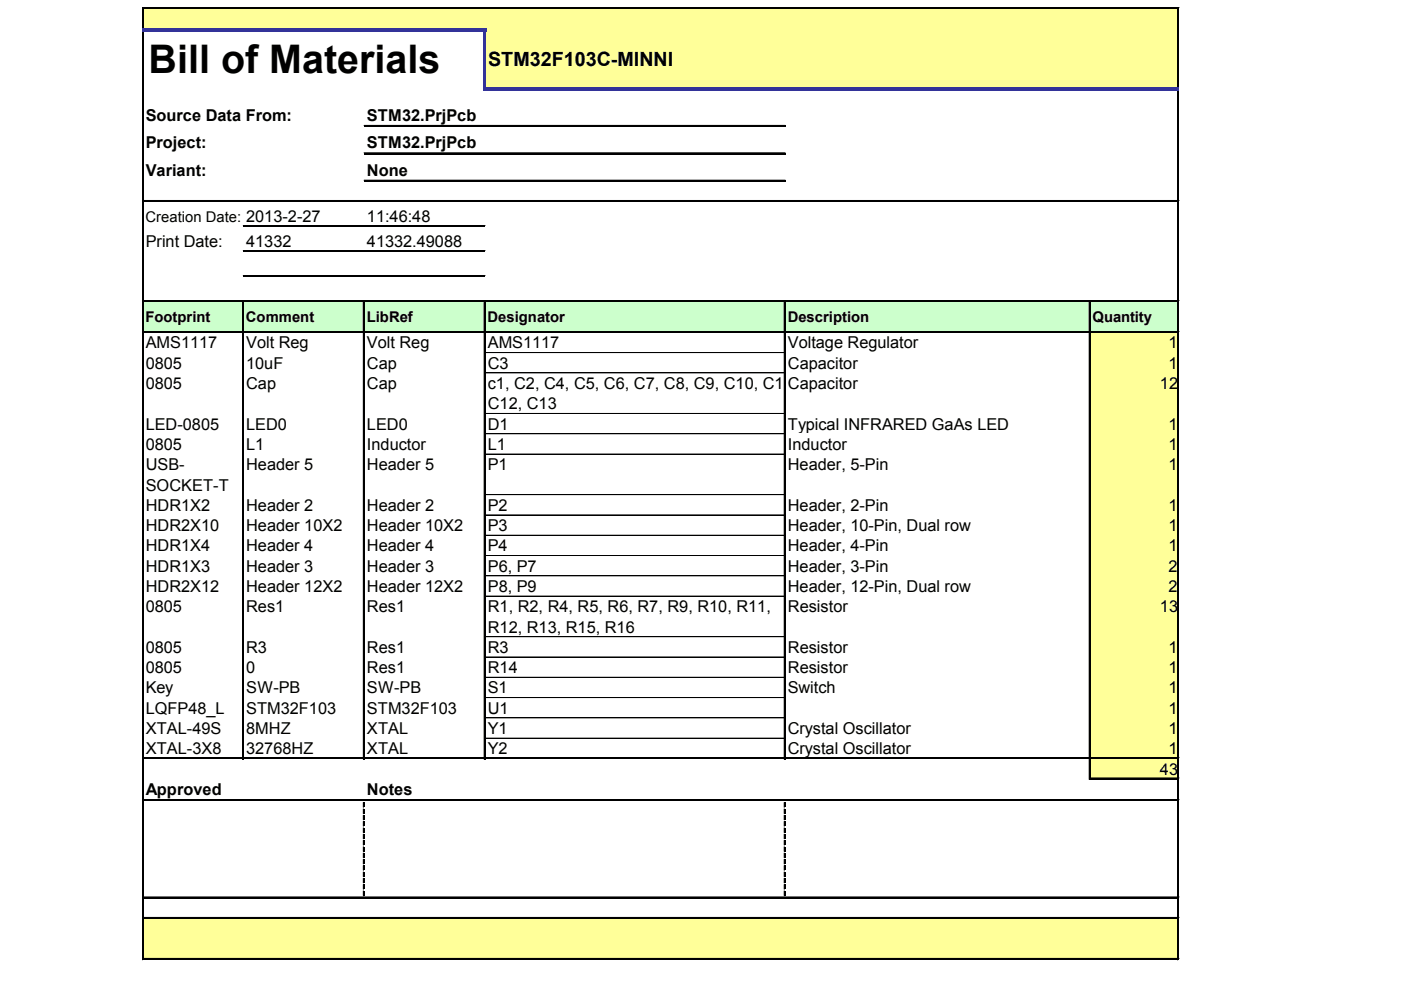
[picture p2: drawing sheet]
<svg xmlns="http://www.w3.org/2000/svg" width="297mm" height="210mm" viewBox="0 0 297 210" stroke-linecap="round" stroke-linejoin="round" font-family="sans-serif">
<defs><g id="words">
<text font-size="8.4" x="31.5" y="15.6">Bill of Materials</text>
<text font-size="4.2" x="103.5" y="14">STM32F103C-MINNI</text>
<g font-size="3.5">
<text x="30.9" y="25.7">Source Data From:</text>
<text x="77.8" y="25.7">STM32.PrjPcb</text>
<text x="30.9" y="31.5">Project:</text>
<text x="77.8" y="31.5">STM32.PrjPcb</text>
<text x="30.9" y="37.3">Variant:</text>
<text x="77.8" y="37.3">None</text>
<text x="77.8" y="47">11:46:48</text>
<text x="30.9" y="52.3">Print Date:</text>
<text x="52.2" y="52.3">41332</text>
<text x="77.8" y="52.3">41332.49088</text>
<text x="30.9" y="73.9">AMS1117</text>
<text x="52.2" y="73.9">Volt Reg</text>
<text x="77.8" y="73.9">Volt Reg</text>
<text x="103.4" y="73.9">AMS1117</text>
<text x="167" y="73.9">Voltage Regulator</text>
<text x="247.7" y="73.9">1</text>
<text x="30.9" y="78.2">0805</text>
<text x="30.9" y="82.5">0805</text>
<text x="52.2" y="78.2">10uF</text>
<text x="52.2" y="82.5">Cap</text>
<text x="77.8" y="78.2">Cap</text>
<text x="77.8" y="82.5">Cap</text>
<text x="103.4" y="78.2">C3</text>
<text x="103.4" y="82.5">c1, C2, C4, C5, C6, C7, C8, C9, C10, C11,</text>
<text x="167" y="78.2">Capacitor</text>
<text x="167" y="82.5">Capacitor</text>
<text x="245.9" y="82.5">12</text>
<text x="247.7" y="78.2">1</text>
<text x="103.4" y="86.8">C12, C13</text>
<text x="30.9" y="91.1">LED-0805</text>
<text x="30.9" y="95.4">0805</text>
<text x="52.2" y="91.1">LED0</text>
<text x="52.2" y="95.4">L1</text>
<text x="77.8" y="91.1">LED0</text>
<text x="77.8" y="95.4">Inductor</text>
<text x="103.4" y="91.1">D1</text>
<text x="103.4" y="95.4">L1</text>
<text x="167" y="91.1">Typical INFRARED GaAs LED</text>
<text x="167" y="95.4">Inductor</text>
<text x="247.7" y="91.1">1</text>
<text x="247.7" y="95.4">1</text>
<text x="30.9" y="99.7">USB-</text>
<text x="52.2" y="99.7">Header 5</text>
<text x="77.8" y="99.7">Header 5</text>
<text x="103.4" y="99.7">P1</text>
<text x="167" y="99.7">Header, 5-Pin</text>
<text x="247.7" y="99.7">1</text>
<text x="30.9" y="104">SOCKET-T</text>
<text x="30.9" y="108.3">HDR1X2</text>
<text x="30.9" y="112.6">HDR2X10</text>
<text x="52.2" y="108.3">Header 2</text>
<text x="52.2" y="112.6">Header 10X2</text>
<text x="77.8" y="108.3">Header 2</text>
<text x="77.8" y="112.6">Header 10X2</text>
<text x="103.4" y="108.3">P2</text>
<text x="103.4" y="112.6">P3</text>
<text x="167" y="108.3">Header, 2-Pin</text>
<text x="167" y="112.6">Header, 10-Pin, Dual row</text>
<text x="247.7" y="108.3">1</text>
<text x="247.7" y="112.6">1</text>
<text x="30.9" y="116.9">HDR1X4</text>
<text x="52.2" y="116.9">Header 4</text>
<text x="77.8" y="116.9">Header 4</text>
<text x="103.4" y="116.9">P4</text>
<text x="167" y="116.9">Header, 4-Pin</text>
<text x="247.7" y="116.9">1</text>
<text x="30.9" y="121.2">HDR1X3</text>
<text x="30.9" y="125.5">HDR2X12</text>
<text x="52.2" y="121.2">Header 3</text>
<text x="52.2" y="125.5">Header 12X2</text>
<text x="77.8" y="121.2">Header 3</text>
<text x="77.8" y="125.5">Header 12X2</text>
<text x="103.4" y="121.2">P6, P7</text>
<text x="103.4" y="125.5">P8, P9</text>
<text x="167" y="121.2">Header, 3-Pin</text>
<text x="167" y="125.5">Header, 12-Pin, Dual row</text>
<text x="247.7" y="121.2">2</text>
<text x="247.7" y="125.5">2</text>
<text x="30.9" y="129.8">0805</text>
<text x="52.2" y="129.8">Res1</text>
<text x="77.8" y="129.8">Res1</text>
<text x="103.4" y="129.8">R1, R2, R4, R5, R6, R7, R9, R10, R11,</text>
<text x="167" y="129.8">Resistor</text>
<text x="245.9" y="129.8">13</text>
<text x="103.4" y="134.1">R12, R13, R15, R16</text>
<text x="30.9" y="138.4">0805</text>
<text x="30.9" y="142.7">0805</text>
<text x="52.2" y="138.4">R3</text>
<text x="52.2" y="142.7">0</text>
<text x="77.8" y="138.4">Res1</text>
<text x="77.8" y="142.7">Res1</text>
<text x="103.4" y="138.4">R3</text>
<text x="103.4" y="142.7">R14</text>
<text x="167" y="138.4">Resistor</text>
<text x="167" y="142.7">Resistor</text>
<text x="247.7" y="138.4">1</text>
<text x="247.7" y="142.7">1</text>
<text x="30.9" y="147">Key</text>
<text x="52.2" y="147">SW-PB</text>
<text x="77.8" y="147">SW-PB</text>
<text x="103.4" y="147">S1</text>
<text x="167" y="147">Switch</text>
<text x="247.7" y="147">1</text>
<text x="30.9" y="151.3">LQFP48_L</text>
<text x="30.9" y="155.6">XTAL-49S</text>
<text x="52.2" y="151.3">STM32F103</text>
<text x="52.2" y="155.6">8MHZ</text>
<text x="77.8" y="151.3">STM32F103</text>
<text x="77.8" y="155.6">XTAL</text>
<text x="103.4" y="151.3">U1</text>
<text x="103.4" y="155.6">Y1</text>
<text x="167" y="155.6">Crystal Oscillator</text>
<text x="247.7" y="151.3">1</text>
<text x="247.7" y="155.6">1</text>
<text x="30.9" y="159.9">XTAL-3X8</text>
<text x="52.2" y="159.9">32768HZ</text>
<text x="77.8" y="159.9">XTAL</text>
<text x="103.4" y="159.9">Y2</text>
<text x="167" y="159.9">Crystal Oscillator</text>
<text x="247.7" y="159.9">1</text>
<text x="245.9" y="164.2">43</text>
<text x="30.9" y="168.5">Approved</text>
<text x="77.8" y="168.5">Notes</text>
</g>
<g font-size="3.1">
<text x="30.9" y="47">Creation Date: 2013-2-27</text>
<text x="30.9" y="68.2">Footprint</text>
<text x="52.1" y="68.2">Comment</text>
<text x="77.8" y="68.2">LibRef</text>
<text x="103.4" y="68.2">Designator</text>
<text x="167" y="68.2">Description</text>
<text x="231.7" y="68.2">Quantity</text>
</g>
</g></defs>
<g fill="#ff9">
<path d="M30.3 1.7h219.6v4.6h-219.6z"/>
<path d="M102.8 6.3h147.1v12.7h-147.1z"/>
</g>
<path d="M30.3 63.9h219.6v6.6h-219.6z" fill="#cfc"/>
<g fill="#ff9">
<path d="M231.1 70.5h18.8v4.3h-18.8z"/>
<path d="M231.1 74.8h18.8v4.3h-18.8z"/>
<path d="M231.1 79.1h18.8v8.6h-18.8z"/>
<path d="M231.1 87.7h18.8v4.3h-18.8z"/>
<path d="M231.1 92h18.8v4.3h-18.8z"/>
<path d="M231.1 96.3h18.8v8.6h-18.8z"/>
<path d="M231.1 104.9h18.8v4.3h-18.8z"/>
<path d="M231.1 109.2h18.8v4.3h-18.8z"/>
<path d="M231.1 113.5h18.8v4.3h-18.8z"/>
<path d="M231.1 117.8h18.8v4.3h-18.8z"/>
<path d="M231.1 122.1h18.8v4.3h-18.8z"/>
<path d="M231.1 126.4h18.8v8.6h-18.8z"/>
<path d="M231.1 135h18.8v4.3h-18.8z"/>
<path d="M231.1 139.3h18.8v4.3h-18.8z"/>
<path d="M231.1 143.6h18.8v4.3h-18.8z"/>
<path d="M231.1 147.9h18.8v4.3h-18.8z"/>
<path d="M231.1 152.2h18.8v4.3h-18.8z"/>
<path d="M231.1 156.5h18.8v4.3h-18.8z"/>
<path d="M231.1 160.8h18.8v4.4h-18.8z"/>
<path d="M30.3 194.7h219.6v8.7h-219.6z"/>
</g>
<path d="M30.1 1.6v4.4M249.7 1.9v16.7" fill="none" stroke="#000" stroke-width=".21"/>
<path d="M30.3 1.6v4.4M249.8 1.9v16.7" fill="none" stroke="#000" stroke-width=".31"/>
<path d="M102.5 6.6h.6v12.7h-.6z" fill="#339"/>
<g fill="none" stroke="#000" stroke-width=".21">
<path d="M30.1 6.6v196.9M30.4 1.6h219.6M249.7 19.3v184.2M51.4 64.1v96.9M77 64.1v96.9M102.7 64.1v96.9M166.3 64.1v96.9M230.9 64.1v101.2M77 170.2v1M77 171.5v1M77 172.8v1M77 174.2v1"/>
<path d="M77 175.5v1M77 176.8v1.1M77 178.2v1M77 179.5v1M166.3 170.2v1M166.3 171.5v1M166.3 172.8v1M166.3 174.2v1M166.3 175.5v1M166.3 176.8v1.1M166.3 178.2v1M166.3 179.5v1"/>
<path d="M77 180.9v1M77 182.2v1M77 183.5v1M77 184.9v1M77 186.2v1M77 187.5v1M77 188.9v1M77 190.2v.1M166.3 180.9v1M166.3 182.2v1M166.3 183.5v1M166.3 184.9v1"/>
<path d="M166.3 186.2v1M166.3 187.5v1M166.3 188.9v1M166.3 190.2v.1"/>
</g>
<path d="M30.3 6.6v196.9M249.8 19.3v184.2M51.6 64.1v96.9M77.2 64.1v96.9M102.8 64.1v96.9M166.4 64.1v96.9M231.1 64.1v101.2" fill="none" stroke="#000" stroke-width=".31"/>
<g fill="#000">
<path d="M77 170.2h.3v1h-.3zM77 171.5h.3v1h-.3zM77 172.8h.3v1h-.3zM77 174.2h.3v1h-.3zM77 175.5h.3v1h-.3zM77 176.8h.3v1.1h-.3zM77 178.2h.3v1h-.3zM77 179.5h.3v1h-.3zM166.3 170.2h.3v1h-.3zM166.3 171.5h.3v1h-.3zM166.3 172.8h.3v1h-.3zM166.3 174.2h.3v1h-.3z"/>
<path d="M166.3 175.5h.3v1h-.3zM166.3 176.8h.3v1.1h-.3zM166.3 178.2h.3v1h-.3zM166.3 179.5h.3v1h-.3zM77 180.9h.3v1h-.3zM77 182.2h.3v1h-.3zM77 183.5h.3v1h-.3zM77 184.9h.3v1h-.3zM77 186.2h.3v1h-.3zM77 187.5h.3v1h-.3zM77 188.9h.3v1h-.3zM77 190.2h.3v.1h-.3z"/>
<path d="M166.3 180.9h.3v1h-.3zM166.3 182.2h.3v1h-.3zM166.3 183.5h.3v1h-.3zM166.3 184.9h.3v1h-.3zM166.3 186.2h.3v1h-.3zM166.3 187.5h.3v1h-.3zM166.3 188.9h.3v1h-.3zM166.3 190.2h.3v.1h-.3z"/>
</g>
<path d="M30.4 1.7h219.6" fill="none" stroke="#000" stroke-width=".33"/>
<g fill="#339">
<path d="M30.1 6h73v.6h-73z"/>
<path d="M103.1 18.6h146.9v.7h-146.9z"/>
</g>
<g fill="none" stroke="#000" stroke-width=".21">
<path d="M77.2 26.6h89.3M77.2 32.4h89.3M77.2 38.2h89.3M30.4 42.5h219.6M51.6 47.8h51.2M51.6 53.1h51.2M51.6 58.4h51.2M30.4 63.7h219.6M30.4 70.3h219.6M103 74.8h63.3M103 79.1h63.3M103 87.7h63.3"/>
<path d="M103 92h63.3M103 96.3h63.3M103 104.9h63.3M103 109.2h63.3M103 113.5h63.3M103 117.8h63.3M103 122.1h63.3M103 126.4h63.3M103 135h63.3M103 139.3h63.3M103 143.6h63.3M103 147.9h63.3"/>
<path d="M103 152.2h63.3M103 156.5h63.3M30.4 160.6h219.6M30.4 169.5h219.6M231.2 164.9h18.8M30.4 190.2h219.6M30.4 194.5h219.6M30.4 203.2h219.6"/>
</g>
<g fill="none" stroke="#000" stroke-width=".33">
<path d="M77.2 26.8h89.3M77.2 32.6h89.3M77.2 38.4h89.3M30.4 42.7h219.6M51.6 48h51.2M51.6 53.3h51.2M51.6 58.6h51.2M30.4 63.9h219.6M30.4 70.5h219.6M30.4 160.8h219.6M30.4 169.7h219.6M231.2 165.1h18.8"/>
<path d="M30.4 190.3h219.6M30.4 194.7h219.6M30.4 203.4h219.6"/>
</g>
<use href="#words"/>
</svg>
